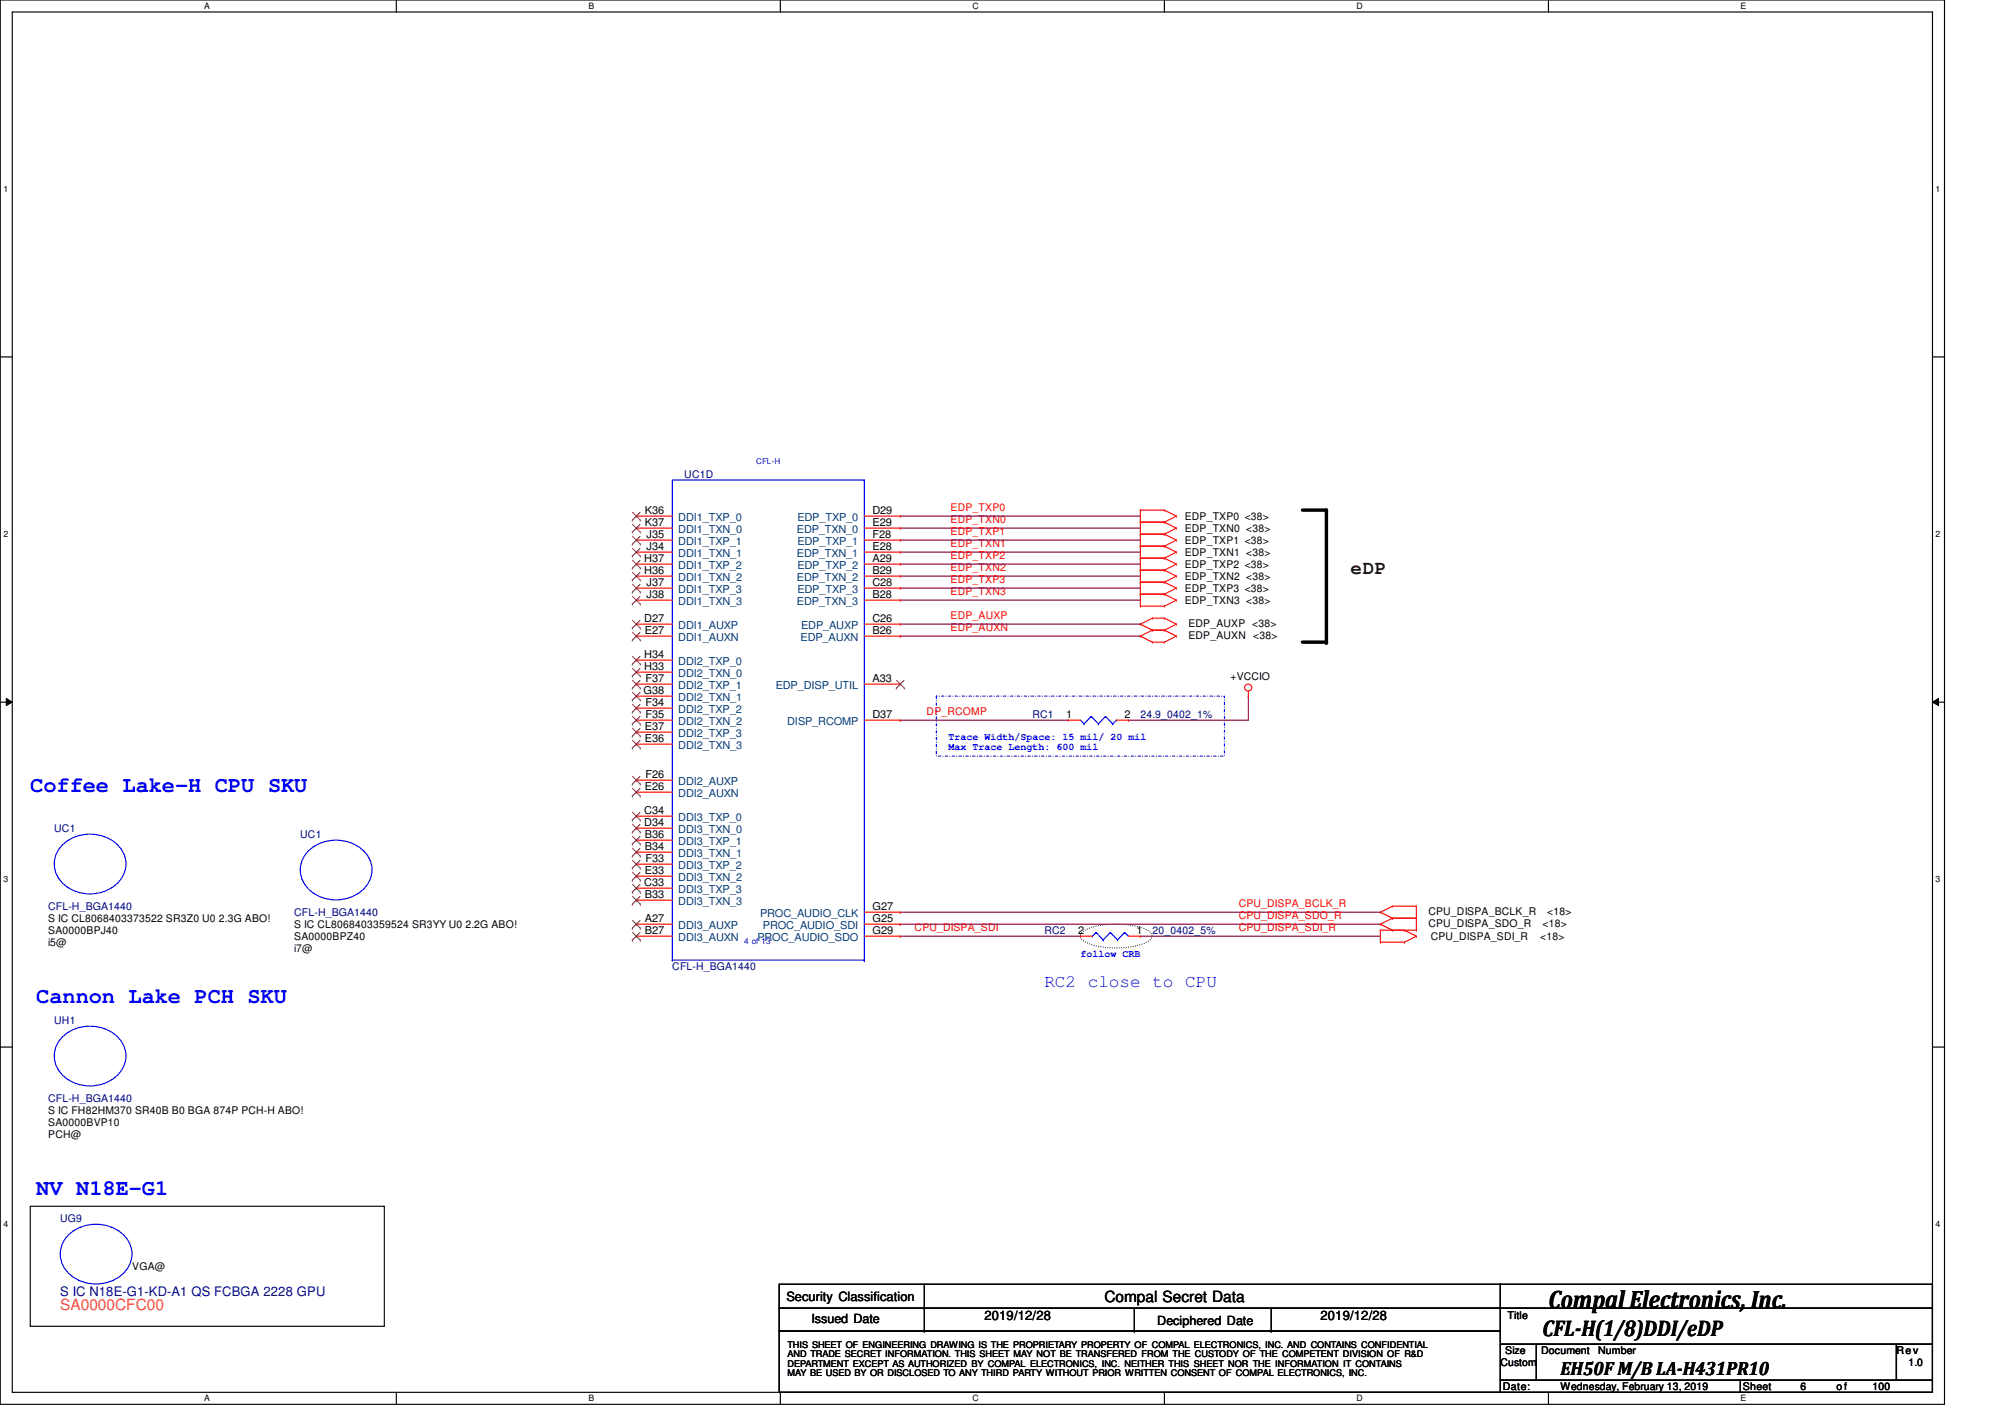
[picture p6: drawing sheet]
<svg xmlns="http://www.w3.org/2000/svg" width="297mm" height="210mm" viewBox="0 0 297 210" stroke-linecap="round" stroke-linejoin="round" font-family="sans-serif">
<defs><g id="words">
<text font-size="3.7" x="229.4" y="193.8">Compal Electronics, Inc.</text>
<g font-size="3.3" fill="#00f">
<text x="4.5" y="117.4">Coffee Lake-H CPU SKU</text>
<text x="5.4" y="148.5">Cannon Lake PCH SKU</text>
<text x="5.4" y="177">NV N18E-G1</text>
</g>
<text font-size="3.3" x="228.5" y="197.9">CFL-H(1/8)DDI/eDP</text>
<text font-size="2.8" fill="#400000" x="200.1" y="85">eDP</text>
<text font-size="2.8" x="231.2" y="203.6">EH50F M/B LA-H431PR10</text>
<text font-size="2.6" fill="#00f" x="154.7" y="146.1">RC2 close to CPU</text>
<text font-size="2.3" fill="#ff8000" x="8.9" y="194.1">SA0000CFC00</text>
<text font-size="2.3" x="163.6" y="192.9">Compal Secret Data</text>
<text font-size="1.9" fill="#000080" x="8.9" y="192">S IC N18E-G1-KD-A1 QS FCBGA 2228 GPU</text>
<g font-size="1.9">
<text x="116.5" y="192.7">Security Classification</text>
<text x="120.2" y="196">Issued Date</text>
<text x="145.8" y="195.6">2019/12/28</text>
<text x="171.4" y="196.2">Deciphered Date</text>
<text x="195.6" y="195.6">2019/12/28</text>
</g>
<g font-size="1.6" fill="#000080">
<text x="101.4" y="70.8">UC1D</text>
<text x="152.9" y="106.3">RC1</text>
<text x="168.9" y="106.3">24.9_0402_1%</text>
<text x="8" y="123.2">UC1</text>
<text x="44.5" y="124.1">UC1</text>
<text x="7.2" y="134.8">CFL-H_BGA1440</text>
<text x="43.6" y="135.7">CFL-H_BGA1440</text>
<text x="99.6" y="143.7">CFL-H_BGA1440</text>
<text x="154.7" y="138.3">RC2</text>
<text x="170.7" y="138.3">20_0402_5%</text>
<text x="8" y="151.7">UH1</text>
<text x="7.2" y="163.2">CFL-H_BGA1440</text>
<text x="8.9" y="181">UG9</text>
</g>
<g font-size="1.6">
<text x="95.5" y="77.8">K37</text>
<text x="95.5" y="76.1">K36</text>
<text x="129.3" y="77.8">E29</text>
<text x="129.3" y="76.1">D29</text>
<text x="175.5" y="77">EDP_TXP0 &lt;38&gt;</text>
<text x="95.5" y="83.2">H37</text>
<text x="95.8" y="81.4">J34</text>
<text x="95.8" y="79.6">J35</text>
<text x="129.3" y="83.2">A29</text>
<text x="129.3" y="81.4">E28</text>
<text x="129.3" y="79.6">F28</text>
<text x="175.5" y="82.3">EDP_TXN1 &lt;38&gt;</text>
<text x="175.5" y="80.6">EDP_TXP1 &lt;38&gt;</text>
<text x="175.5" y="78.8">EDP_TXN0 &lt;38&gt;</text>
<text x="95.5" y="85">H36</text>
<text x="95.8" y="88.5">J38</text>
<text x="95.8" y="86.7">J37</text>
<text x="129.3" y="88.5">B28</text>
<text x="129.3" y="86.7">C28</text>
<text x="129.3" y="85">B29</text>
<text x="175.5" y="87.7">EDP_TXP3 &lt;38&gt;</text>
<text x="175.5" y="89.4">EDP_TXN3 &lt;38&gt;</text>
<text x="175.5" y="84.1">EDP_TXP2 &lt;38&gt;</text>
<text x="175.5" y="85.9">EDP_TXN2 &lt;38&gt;</text>
<text x="95.5" y="92.1">D27</text>
<text x="95.5" y="93.8">E27</text>
<text x="129.3" y="93.8">B26</text>
<text x="129.3" y="92.1">C26</text>
<text x="176.1" y="94.6">EDP_AUXN &lt;38&gt;</text>
<text x="176.1" y="92.8">EDP_AUXP &lt;38&gt;</text>
<text x="95.5" y="99.2">H33</text>
<text x="95.5" y="97.4">H34</text>
<text x="95.6" y="101">F37</text>
<text x="129.3" y="101">A33</text>
<text x="182.3" y="100.7">+VCCIO</text>
<text x="95.3" y="102.7">G38</text>
<text x="95.6" y="106.3">F35</text>
<text x="95.6" y="104.5">F34</text>
<text x="129.3" y="106.3">D37</text>
<text x="157.9" y="106.3">1</text>
<text x="166.6" y="106.3">2</text>
<text x="95.5" y="109.9">E36</text>
<text x="95.5" y="108.1">E37</text>
<text x="95.5" y="117">E26</text>
<text x="95.6" y="115.2">F26</text>
<text x="95.5" y="122.3">D34</text>
<text x="95.5" y="120.5">C34</text>
<text x="95.5" y="125.9">B34</text>
<text x="95.5" y="124.1">B36</text>
<text x="95.5" y="131.2">C33</text>
<text x="95.5" y="129.4">E33</text>
<text x="95.6" y="127.6">F33</text>
<text x="7.2" y="136.6">S IC CL8068403373522 SR3Z0 U0 2.3G ABO!</text>
<text x="43.6" y="137.4">S IC CL8068403359524 SR3YY U0 2.2G ABO!</text>
<text x="95.5" y="136.5">A27</text>
<text x="95.5" y="133">B33</text>
<text x="129.3" y="136.5">G25</text>
<text x="129.3" y="134.7">G27</text>
<text x="211.6" y="137.3">CPU_DISPA_SDO_R</text>
<text x="211.6" y="135.5">CPU_DISPA_BCLK_R</text>
<text x="228.5" y="137.3">&lt;18&gt;</text>
<text x="229.2" y="135.5">&lt;18&gt;</text>
<text x="7.2" y="140.1">i5@</text>
<text x="7.2" y="138.3">SA0000BPJ40</text>
<text x="43.6" y="141">i7@</text>
<text x="43.6" y="139.2">SA0000BPZ40</text>
<text x="95.5" y="138.3">B27</text>
<text x="129.3" y="138.3">G29</text>
<text x="159.7" y="138.3">2</text>
<text x="168.4" y="138.3">1</text>
<text x="212" y="139.2">CPU_DISPA_SDI_R</text>
<text x="228.2" y="139.2">&lt;18&gt;</text>
<text x="7.2" y="166.8">SA0000BVP10</text>
<text x="7.2" y="165">S IC FH82HM370 SR40B B0 BGA 874P PCH-H ABO!</text>
<text x="7.2" y="168.6">PCH@</text>
<text x="19.6" y="188.1">VGA@</text>
<text x="223.3" y="195.4">Title</text>
<text x="222.3" y="202.3">Custom</text>
<text x="223" y="200.6">Size</text>
<text x="228.3" y="200.6">Document</text>
<text x="236.8" y="200.6">Number</text>
<text x="281" y="200.6">Rev</text>
<text x="282.7" y="202.3">1.0</text>
<text x="222.6" y="205.9">Date:</text>
<text x="231.2" y="205.9">Wednesday, February 13, 2019</text>
<text x="258.2" y="205.9">Sheet</text>
<text x="266.7" y="205.9">6</text>
<text x="272.1" y="205.9">o f</text>
<text x="277.4" y="205.9">100</text>
</g>
<g font-size="1.6" fill="#004080">
<text x="100.5" y="77.2">DDI1_TXP_0</text>
<text x="118.1" y="77.2">EDP_TXP_0</text>
<text x="100.5" y="82.5">DDI1_TXN_1</text>
<text x="100.5" y="80.7">DDI1_TXP_1</text>
<text x="100.5" y="78.9">DDI1_TXN_0</text>
<text x="118.1" y="82.5">EDP_TXN_1</text>
<text x="118.1" y="78.9">EDP_TXN_0</text>
<text x="118.1" y="80.7">EDP_TXP_1</text>
<text x="100.5" y="89.6">DDI1_TXN_3</text>
<text x="100.5" y="87.8">DDI1_TXP_3</text>
<text x="100.5" y="86.1">DDI1_TXN_2</text>
<text x="100.5" y="84.3">DDI1_TXP_2</text>
<text x="118.1" y="89.6">EDP_TXN_3</text>
<text x="118.1" y="86.1">EDP_TXN_2</text>
<text x="118.1" y="87.8">EDP_TXP_3</text>
<text x="118.1" y="84.3">EDP_TXP_2</text>
<text x="100.5" y="95">DDI1_AUXN</text>
<text x="100.5" y="93.2">DDI1_AUXP</text>
<text x="118.6" y="94.9">EDP_AUXN</text>
<text x="118.7" y="93.2">EDP_AUXP</text>
<text x="100.5" y="100.3">DDI2_TXN_0</text>
<text x="100.5" y="98.5">DDI2_TXP_0</text>
<text x="100.5" y="107.4">DDI2_TXN_2</text>
<text x="100.5" y="105.6">DDI2_TXP_2</text>
<text x="100.5" y="103.8">DDI2_TXN_1</text>
<text x="100.5" y="102.1">DDI2_TXP_1</text>
<text x="114.9" y="102.1">EDP_DISP_UTIL</text>
<text x="116.6" y="107.4">DISP_RCOMP</text>
<text x="100.5" y="111">DDI2_TXN_3</text>
<text x="100.5" y="109.2">DDI2_TXP_3</text>
<text x="100.5" y="118.1">DDI2_AUXN</text>
<text x="100.5" y="116.3">DDI2_AUXP</text>
<text x="100.5" y="125.2">DDI3_TXP_1</text>
<text x="100.5" y="123.4">DDI3_TXN_0</text>
<text x="100.5" y="121.6">DDI3_TXP_0</text>
<text x="100.5" y="130.5">DDI3_TXN_2</text>
<text x="100.5" y="128.7">DDI3_TXP_2</text>
<text x="100.5" y="127">DDI3_TXN_1</text>
<text x="100.5" y="137.6">DDI3_AUXP</text>
<text x="100.5" y="134.1">DDI3_TXN_3</text>
<text x="100.5" y="132.3">DDI3_TXP_3</text>
<text x="112.6" y="135.8">PROC_AUDIO_CLK</text>
<text x="113" y="137.6">PROC_AUDIO_SDI</text>
<text x="100.5" y="139.4">DDI3_AUXN</text>
<text x="112.2" y="139.4">PROC_AUDIO_SDO</text>
</g>
<g font-size="1.6" fill="#f00">
<text x="140.8" y="75.7">EDP_TXP0</text>
<text x="140.8" y="77.5">EDP_TXN0</text>
<text x="140.8" y="79.2">EDP_TXP1</text>
<text x="140.8" y="82.8">EDP_TXP2</text>
<text x="140.8" y="81">EDP_TXN1</text>
<text x="140.8" y="86.4">EDP_TXP3</text>
<text x="140.8" y="88.1">EDP_TXN3</text>
<text x="140.8" y="84.6">EDP_TXN2</text>
<text x="140.8" y="91.7">EDP_AUXP</text>
<text x="140.8" y="93.5">EDP_AUXN</text>
<text x="137.3" y="105.9">DP_RCOMP</text>
<text x="135.5" y="137.9">CPU_DISPA_SDI</text>
<text x="183.5" y="137.9">CPU_DISPA_SDI_R</text>
<text x="183.5" y="136.1">CPU_DISPA_SDO_R</text>
<text x="183.5" y="134.4">CPU_DISPA_BCLK_R</text>
</g>
<g font-size="1.5" fill="#00f">
<text x="140.5" y="109.7">Trace Width/Space: 15 mil/ 20 mil</text>
<text x="140.5" y="111.2">Max Trace Length: 600 mil</text>
<text x="160.1" y="141.7">follow CRB</text>
</g>
<g font-size="1.4">
<text x="116.7" y="199.6">THIS SHEET OF ENGINEERING DRAWING IS THE PROPRIETARY PROPERTY OF COMPAL ELECTRONICS, INC. AND CONTAINS CONFIDENTIAL</text>
<text x="116.7" y="201">AND TRADE SECRET INFORMATION. THIS SHEET MAY NOT BE TRANSFERED FROM THE CUSTODY OF THE COMPETENT DIVISION OF R&amp;D</text>
<text x="116.7" y="202.4">DEPARTMENT EXCEPT AS AUTHORIZED BY COMPAL ELECTRONICS, INC. NEITHER THIS SHEET NOR THE INFORMATION IT CONTAINS</text>
<text x="116.7" y="203.8">MAY BE USED BY OR DISCLOSED TO ANY THIRD PARTY WITHOUT PRIOR WRITTEN CONSENT OF COMPAL ELECTRONICS, INC.</text>
</g>
<g font-size="1.3">
<text x="30.3" y="1.3">A</text>
<text x="87.2" y="1.3">B</text>
<text x="144.1" y="1.3">C</text>
<text x="201" y="1.3">D</text>
<text x="257.8" y="1.3">E</text>
<text x=".5" y="28.4">1</text>
<text x="286.8" y="28.4">1</text>
<text x=".5" y="79.5">2</text>
<text x="286.8" y="79.5">2</text>
<text x=".5" y="130.7">3</text>
<text x="286.8" y="130.7">3</text>
<text x=".5" y="181.8">4</text>
<text x="286.8" y="181.8">4</text>
<text x="30.3" y="207.6">A</text>
<text x="87.2" y="207.6">B</text>
<text x="144.1" y="207.6">C</text>
<text x="201" y="207.6">D</text>
<text x="257.8" y="207.6">E</text>
</g>
<g font-size="1.2" fill="#00f">
<text x="112.1" y="68.7">CFL-H</text>
<text x="110.3" y="139.8">4 of 13</text>
</g>
</g></defs>
<path d="M0 0h288.1v208h-288.1zM1.8 1.8h284.5v204.4h-284.5z" fill="none" stroke="#000" stroke-width=".17"/>
<g fill="#fff">
<path d="M30.3 .2h.8v1.4h-.8z"/>
<path d="M30.3 206.4h.8v1.4h-.8z"/>
</g>
<path d="M58.7 0v1.8M58.7 206.2v1.8" fill="none" stroke="#000" stroke-width=".17"/>
<g fill="#fff">
<path d="M87.2 .2h.8v1.4h-.8z"/>
<path d="M87.2 206.4h.8v1.4h-.8z"/>
</g>
<path d="M115.6 0v1.8M115.6 206.2v1.8" fill="none" stroke="#000" stroke-width=".17"/>
<g fill="#fff">
<path d="M144.1 .2h.8v1.4h-.8z"/>
<path d="M144.1 206.4h.8v1.4h-.8z"/>
</g>
<path d="M172.5 0v1.8M172.5 206.2v1.8" fill="none" stroke="#000" stroke-width=".17"/>
<g fill="#fff">
<path d="M201 .2h.8v1.4h-.8z"/>
<path d="M201 206.4h.8v1.4h-.8z"/>
</g>
<path d="M229.4 0v1.8M229.4 206.2v1.8" fill="none" stroke="#000" stroke-width=".17"/>
<g fill="#fff">
<path d="M257.8 .2h.9v1.4h-.9z"/>
<path d="M257.8 206.4h.9v1.4h-.9z"/>
<path d="M.5 27.3h.7v1.4h-.7z"/>
<path d="M286.8 27.3h.6v1.4h-.6z"/>
<path d="M.5 78.4h.7v1.4h-.7z"/>
<path d="M286.8 78.4h.6v1.4h-.6z"/>
</g>
<path d="M0 52.9h1.8M286.3 52.9h1.8" fill="none" stroke="#000" stroke-width=".17"/>
<g fill="#fff">
<path d="M.5 129.5h.7v1.4h-.7z"/>
<path d="M286.8 129.5h.6v1.4h-.6z"/>
</g>
<path d="M0 104h1.8M286.3 104h1.8" fill="none" stroke="#000" stroke-width=".17"/>
<path d="M.9 103.5l.9 .5-.9 .5zM286.3 104l.9-.5v1z" fill="#000"/>
<path d="M.9 103.5l.9 .5-.9 .5zM286.3 104l.9-.5v1z" fill="none" stroke="#000" stroke-width=".15"/>
<g fill="#fff">
<path d="M.5 180.6h.7v1.4h-.7z"/>
<path d="M286.8 180.6h.6v1.4h-.6z"/>
</g>
<g fill="none" stroke="#000" stroke-width=".17">
<path d="M0 155.1h1.8M286.3 155.1h1.8M4.5 178.7h52.4v17.8h-52.4zM115.4 197.2h106.9v9h-106.9zM115.4 190.2h106.9v3.6h-106.9zM115.4 193.8h106.9v3.4h-106.9zM136.9 193.8h.1M136.9 190.2v7M136.9 197.2h.1M168.1 193.8v3.4M168.1 197.2h.1M188.3 193.8v3.4"/>
<path d="M188.3 197.2h.1M222.3 190.2h64v3.6h-64zM222.3 193.8h64v5.3h-64zM222.3 199.1h5.3v5.4h-5.3zM227.6 199.1h53.4v5.4h-53.4zM281 199.1h5.3v5.4h-5.3zM222.3 204.5h35.5v1.7h-35.5zM257.8 204.5h28.5v1.7h-28.5z"/>
</g>
<path d="M138.7 103.1h42.7v8.9h-42.7z" fill="none" stroke="#00f" stroke-width=".17" stroke-dasharray=".3 .3 0 .3"/>
<path d="M160.5 138a9.8 9.8 0 0 1 5.9-1.1 6.1 6.1 0 0 1 4.2 1.4l.1 .3a1.88 1.88 0 0 1-1.6 1.3 13.1 13.1 0 0 1-8.1-.3l-.8-.6-.1-.4 .1-.3z" fill="none" stroke="#000" stroke-width=".17" stroke-dasharray="0 .3"/>
<path d="M193 75.6h3.5v19.5h-3.5" fill="none" stroke="#000" stroke-width=".51"/>
<g fill="#000">
<circle cx="196.5" cy="75.6" r=".25"/>
<circle cx="196.5" cy="95.1" r=".25"/>
</g>
<g fill="none" stroke="#800040" stroke-width=".17">
<path d="M133.4 76.5h.1M133.4 76.5h35.5M133.4 78.2h.1M133.4 78.2h35.5M133.4 80h.1M133.4 80h35.5M133.4 87.1h.1M133.4 87.1h35.5M133.4 88.9h.1M133.4 88.9h35.5M133.4 83.6h.1M133.4 83.6h35.5"/>
<path d="M133.4 85.3h.1M133.4 85.3h35.5M133.4 92.5h.1M133.4 92.5h35.5M133.4 94.2h.1M133.4 94.2h35.5M133.4 81.8h.1M133.4 81.8h35.5M133.4 106.7h.1M133.4 106.7h24.9M167.2 106.7h.1M184.9 103.1h.1"/>
<path d="M184.9 103.1v3.6h-17.7M133.4 136.9h.1M133.4 136.9h71.1M133.4 138.7h.1M133.4 138.7h26.7M133.4 135.1h.1M133.4 135.1h71.1M168.9 138.7h.1M168.9 138.7h35.6"/>
</g>
<g fill="none" stroke="#f00" stroke-width=".17">
<path d="M94.3 78.2h.1M94.3 78.2h5.3M94.3 76.5h.1M94.3 76.5h5.3M128 78.2h5.4M128 76.5h5.4M133.4 78.2h.1M133.4 76.5h.1M168.9 79.1h3.6M168.9 79.1h.1M168.9 77.3h3.6M168.9 77.3h.1"/>
<path d="M168.9 75.6h.1M168.9 75.6h3.6M168.9 75.6v14.2M172.5 79.1l1.8 .9M172.5 79.1h.1M172.5 77.3l1.8 .9M172.5 75.6h.1M172.5 77.3h.1M172.5 75.6l1.8 .9M174.3 78.2h.1M174.3 78.2l-1.8 .9M174.3 76.5h.1"/>
<path d="M174.3 76.5l-1.8 .8M94.3 99.6h.1M94.3 99.6h5.3M94.3 97.8h.1M94.3 97.8h5.3M94.3 94.2h.1M94.3 94.2h5.3M94.3 92.5h.1M94.3 92.5h5.3M94.3 88.9h.1M94.3 88.9h5.3M94.3 87.1h.1"/>
<path d="M94.3 87.1h5.3M94.3 85.3h.1M94.3 85.3h5.3M94.3 83.6h.1M94.3 83.6h5.3M94.3 81.8h.1M94.3 81.8h5.3M94.3 80h.1M94.3 80h5.3M128 94.2h5.4M128 92.5h5.4M128 88.9h5.4"/>
<path d="M128 87.1h5.4M128 85.3h5.4M128 83.6h5.4M128 81.8h5.4M128 80h5.4M133.4 94.2h.1M133.4 92.5h.1M133.4 88.9h.1M133.4 87.1h.1M133.4 85.3h.1M133.4 83.6h.1M133.4 81.8h.1"/>
<path d="M133.4 80h.1M168.9 86.2h3.6M168.9 88h3.6M168.9 89.8h.1M168.9 88h.1M168.9 89.8h3.6M168.9 82.7h3.6M168.9 84.5h3.6M168.9 86.2h.1M168.9 84.5h.1M168.9 94.2h.1M168.9 94.2l1.8 .9"/>
<path d="M168.9 92.5h.1M168.9 92.5l1.8 .8M168.9 82.7h.1M168.9 80.9h3.6M168.9 80.9h.1M170.7 95.1h.1M170.7 93.3h1.8M170.7 95.1h1.8M170.7 93.3l-1.8 .9M170.7 91.6h.1M170.7 93.3h.1M170.7 91.6h1.8"/>
<path d="M170.7 91.6l-1.8 .9M172.5 86.2l1.8 .9M172.5 88h.1M172.5 89.8h.1M172.5 88l1.8 .9M172.5 82.7l1.8 .9M172.5 84.5h.1M172.5 86.2h.1M172.5 84.5l1.8 .8M172.5 95.1h.1M172.5 93.3l1.8 .9M172.5 91.6h.1"/>
<path d="M172.5 93.3h.1M172.5 91.6l1.8 .9M172.5 82.7h.1M172.5 80.9l1.8 .9M172.5 80.9h.1M174.3 87.1h.1M174.3 87.1l-1.8 .9M174.3 88.9h.1M174.3 88.9l-1.8 .9M174.3 83.6h.1M174.3 83.6l-1.8 .9M174.3 85.3h.1"/>
<path d="M174.3 85.3l-1.8 .9M174.3 94.2h.1M174.3 94.2l-1.8 .9M174.3 92.5h.1M174.3 92.5l-1.8 .8M174.3 81.8h.1M174.3 81.8l-1.8 .9M174.3 80h.1M174.3 80l-1.8 .9M94.3 117.3h.1M94.3 117.3h5.3M94.3 115.6h.1"/>
<path d="M94.3 115.6h5.3M94.3 110.2h.1M94.3 110.2h5.3M94.3 108.5h.1M94.3 108.5h5.3M94.3 106.7h.1M94.3 106.7h5.3M94.3 104.9h.1M94.3 104.9h5.3M94.3 103.1h.1M94.3 103.1h5.3M94.3 101.3h.1"/>
<path d="M94.3 101.3h5.3M128 106.7h5.4M128 101.3h5.4M133.4 106.7h.1M133.4 101.3h.1M158.3 106.7h.1M158.3 106.7h1.8M165.4 106.7h1.8M167.2 106.7h.1M184.9 103.1h.1M184.9 102.4v.7M94.3 138.7h.1"/>
<path d="M94.3 138.7h5.3M94.3 136.9h.1M94.3 136.9h5.3M94.3 133.3h.1M94.3 133.3h5.3M94.3 131.6h.1M94.3 131.6h5.3M94.3 129.8h.1M94.3 129.8h5.3M94.3 128h.1M94.3 128h5.3M94.3 126.2h.1"/>
<path d="M94.3 126.2h5.3M94.3 124.5h.1M94.3 124.5h5.3M94.3 122.7h.1M94.3 122.7h5.3M94.3 120.9h.1M94.3 120.9h5.3M128 138.7h5.4M128 136.9h5.4M128 135.1h5.4M133.4 138.7h.1M133.4 136.9h.1"/>
<path d="M133.4 135.1h.1M160.1 138.7h.1M160.1 138.7h1.7M167.2 138.7h1.7M168.9 138.7h.1M204.5 139.6h.1M204.5 137.8h.1M204.5 137.8h5.3M204.5 139.6h3.6M204.5 137.8v1.8M204.5 136.9h.1M204.5 136.9l1.8 .9"/>
<path d="M204.5 135.1h.1M204.5 135.1l1.8 .9M206.3 137.8h.1M206.3 136h3.5M206.3 136l-1.8 .9M206.3 134.2h.1M206.3 136h.1M206.3 134.2h3.5M206.3 134.2l-1.8 .9M208.1 137.8h.1M208.1 139.6h.1M208.1 137.8l1.7 .9"/>
<path d="M209.8 138.7h.1M209.8 138.7l-1.7 .9M209.8 137.8h.1M209.8 136h.1M209.8 134.2h.1M209.8 134.2v3.6"/>
<circle cx="184.9" cy="101.8" r=".52"/>
</g>
<g fill="none" stroke="#00f" stroke-width=".17">
<path d="M128.1 71.1h.1M128.1 71.1h-28.5v71.1M128.1 71.1v71.1M160.1 106.7l.5 .5M160.6 107.2h.1M161.7 106.1h.1M161.7 106.1l-1.1 1.1M161.7 106.1l1 1.1M162.7 107.2h.1M163.8 106.1h.1M163.8 106.1l-1.1 1.1M163.8 106.1l1 1.1"/>
<path d="M164.8 107.2h.1M165.4 106.7h.1M165.4 106.7l-.6 .5M9.3 125.1a6 6 0 0 1 8.6 .6 3.9 3.9 0 0 1-1.1 5.7 5.9 5.9 0 0 1-8-1.2 3.9 3.9 0 0 1 .5-5.1zM45.7 126a6 6 0 0 1 8.7 .6 3.9 3.9 0 0 1-1.2 5.7 5.9 5.9 0 0 1-8-1.2 3.9 3.9 0 0 1 .5-5.1zM161.8 138.7h.1M162.4 138.1h.1M162.4 138.1l1 1.1M162.4 138.1l-.6 .6M163.4 139.2h.1M164.5 138.1h.1M164.5 138.1l1.1 1.1"/>
<path d="M164.5 138.1l-1.1 1.1M165.6 139.2h.1M166.6 138.1h.1M166.6 138.1l.6 .6M166.6 138.1l-1 1.1M9.3 153.6a6 6 0 0 1 8.6 .6 3.9 3.9 0 0 1-1.1 5.6 5.9 5.9 0 0 1-8-1.1 3.9 3.9 0 0 1 .5-5.1zM99.6 142.2h.1M99.6 142.2h28.5M128.1 142.2h.1M10.2 182.9a6 6 0 0 1 8.6 .6 3.9 3.9 0 0 1-1.2 5.7 5.9 5.9 0 0 1-7.9-1.2 3.9 3.9 0 0 1 .5-5.1z"/>
</g>
<g fill="none" stroke="#804000" stroke-width=".15">
<path d="M93.7 78.8h.1M93.7 77h.1M93.7 79.5l1.2 1.1M93.7 77.7l1.2 1.1M93.7 75.9l1.2 1.1M94.8 79.5l-1.1 1.1M94.8 77.7l-1.1 1.1M94.8 75.9l-1.1 1.1M94.9 78.8h.1M94.9 77h.1M93.7 98.4h.1M93.7 94.8h.1"/>
<path d="M93.7 93h.1M93.7 89.5h.1M93.7 87.7h.1M93.7 85.9h.1M93.7 84.2h.1M93.7 82.4h.1M93.7 80.6h.1M93.7 99l1.2 1.2M93.7 97.2l1.2 1.2M93.7 93.7l1.2 1.1M93.7 91.9l1.2 1.1M93.7 88.3l1.2 1.2"/>
<path d="M93.7 86.6l1.2 1.1M93.7 84.8l1.2 1.1M93.7 83l1.2 1.2M93.7 81.2l1.2 1.2M94.8 99l-1.1 1.2M94.8 97.2l-1.1 1.2M94.8 93.7l-1.1 1.1M94.8 91.9l-1.1 1.1M94.8 88.3l-1.1 1.2M94.8 86.6l-1.1 1.1M94.8 84.8l-1.1 1.1M94.8 83l-1.1 1.2"/>
<path d="M94.8 81.2l-1.1 1.2M94.9 98.4h.1M94.9 94.8h.1M94.9 93h.1M94.9 89.5h.1M94.9 87.7h.1M94.9 85.9h.1M94.9 84.2h.1M94.9 82.4h.1M94.9 80.6h.1M93.7 117.9h.1M93.7 116.2h.1"/>
<path d="M93.7 110.8h.1M93.7 109h.1M93.7 107.3h.1M93.7 105.5h.1M93.7 103.7h.1M93.7 101.9h.1M93.7 100.2h.1M93.7 116.8l1.2 1.1M93.7 115l1.2 1.2M93.7 109.7l1.2 1.1M93.7 107.9l1.2 1.1M93.7 106.1l1.2 1.2"/>
<path d="M93.7 104.3l1.2 1.2M93.7 102.6l1.2 1.1M93.7 100.8l1.2 1.1M94.8 116.8l-1.1 1.1M94.8 115l-1.1 1.2M94.8 109.7l-1.1 1.1M94.8 107.9l-1.1 1.1M94.8 106.1l-1.1 1.2M94.8 104.3l-1.1 1.2M94.8 102.6l-1.1 1.1M94.8 100.8l-1.1 1.1M94.9 117.9h.1"/>
<path d="M94.9 116.2h.1M94.9 110.8h.1M94.9 109h.1M94.9 107.3h.1M94.9 105.5h.1M94.9 103.7h.1M94.9 101.9h.1M94.9 100.2h.1M132.8 101.9h.1M132.8 100.8l1.2 1.1M133.9 100.8l-1.1 1.1M134 101.9h.1"/>
<path d="M93.7 139.3h.1M93.7 137.5h.1M93.7 133.9h.1M93.7 132.2h.1M93.7 130.4h.1M93.7 128.6h.1M93.7 126.8h.1M93.7 125h.1M93.7 123.3h.1M93.7 121.5h.1M93.7 138.1l1.2 1.2M93.7 136.4l1.2 1.1"/>
<path d="M93.7 132.8l1.2 1.1M93.7 131l1.2 1.2M93.7 129.2l1.2 1.2M93.7 127.5l1.2 1.1M93.7 125.7l1.2 1.1M93.7 123.9l1.2 1.1M93.7 122.1l1.2 1.2M93.7 120.3l1.2 1.2M94.8 138.1l-1.1 1.2M94.8 136.4l-1.1 1.1M94.8 132.8l-1.1 1.1M94.8 131l-1.1 1.2"/>
<path d="M94.8 129.2l-1.1 1.2M94.8 127.5l-1.1 1.1M94.8 125.7l-1.1 1.1M94.8 123.9l-1.1 1.1M94.8 122.1l-1.1 1.2M94.8 120.3l-1.1 1.2M94.9 139.3h.1M94.9 137.5h.1M94.9 133.9h.1M94.9 132.2h.1M94.9 130.4h.1M94.9 128.6h.1"/>
<path d="M94.9 126.8h.1M94.9 125h.1M94.9 123.3h.1M94.9 121.5h.1"/>
</g>
<use href="#words"/>
</svg>
